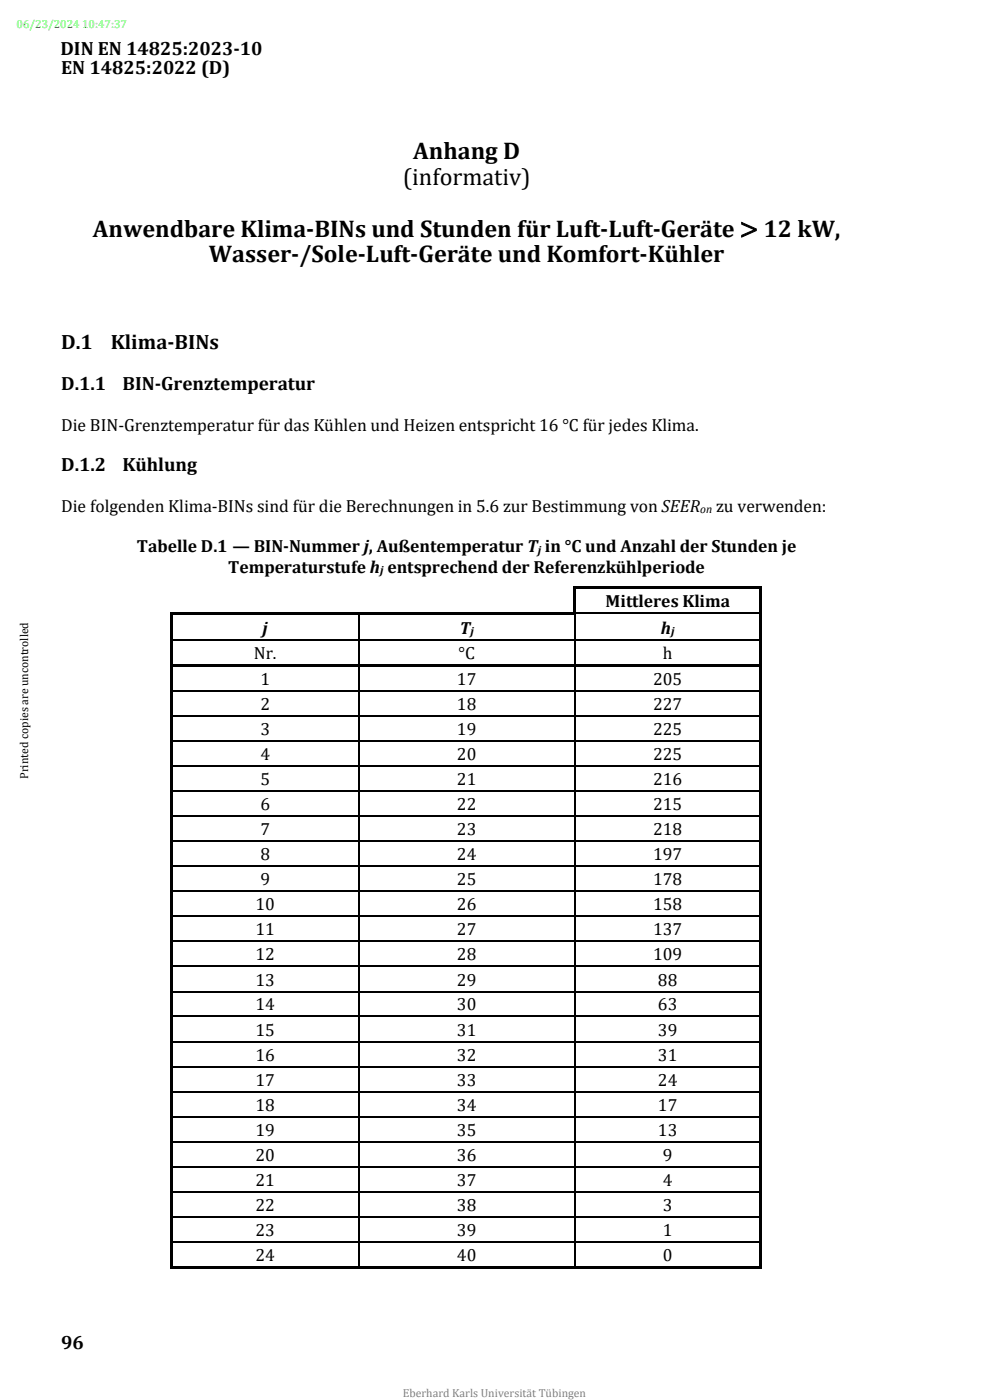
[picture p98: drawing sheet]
<svg xmlns="http://www.w3.org/2000/svg" width="210mm" height="297mm" viewBox="0 0 210 297" stroke-linecap="round" stroke-linejoin="round" font-family="sans-serif">
<defs><g id="words">
<g font-size="5.1">
<text x="87.6" y="33.8">Anhang D</text>
<text x="85.5" y="39.3">(informativ)</text>
<text x="19.7" y="50.2">Anwendbare Klima-BINs und Stunden für Luft-Luft-Geräte &gt; 12 kW,</text>
<text x="44.3" y="55.7">Wasser-/Sole-Luft-Geräte und Komfort-Kühler</text>
</g>
<g font-size="4.4">
<text x="13" y="74">D.1</text>
<text x="23.5" y="74">Klima-BINs</text>
</g>
<g font-size="4.1">
<text x="12.8" y="11.6">DIN EN 14825:2023-10</text>
<text x="13" y="15.6">EN 14825:2022 (D)</text>
<text x="13" y="82.7">D.1.1</text>
<text x="26" y="82.7">BIN-Grenztemperatur</text>
<text x="13" y="99.9">D.1.2</text>
<text x="26" y="99.9">Kühlung</text>
<text x="13" y="286.2">96</text>
</g>
<g font-size="3.7">
<text x="13" y="91.4">Die BIN-Grenztemperatur für das Kühlen und Heizen entspricht 16 °C für jedes Klima.</text>
<text x="13" y="108.6">Die folgenden Klima-BINs sind für die Berechnungen in 5.6 zur Bestimmung von SEER</text>
<text x="151.9" y="108.6">zu verwenden:</text>
<text x="29" y="117.1">Tabelle D.1 — BIN-Nummer j, Außentemperatur T in °C und Anzahl der Stunden je</text>
<text x="48.4" y="121.5">Temperaturstufe h entsprechend der Referenzkühlperiode</text>
<text x="128.4" y="128.9">Mittleres Klima</text>
<text x="55.7" y="134.4">j</text>
<text x="97.5" y="134.4">T</text>
<text x="140.2" y="134.4">h</text>
<text x="53.8" y="139.7">Nr.</text>
<text x="97.3" y="139.7">°C</text>
<text x="140.6" y="139.7">h</text>
<text x="55.2" y="145.3">1</text>
<text x="96.9" y="145.3">17</text>
<text x="138.6" y="145.3">205</text>
<text x="55.2" y="150.6">2</text>
<text x="55.2" y="156">3</text>
<text x="96.9" y="150.6">18</text>
<text x="96.9" y="156">19</text>
<text x="138.6" y="150.6">227</text>
<text x="138.6" y="156">225</text>
<text x="55.2" y="161.2">4</text>
<text x="96.9" y="161.2">20</text>
<text x="138.6" y="161.2">225</text>
<text x="55.2" y="166.6">5</text>
<text x="96.9" y="166.6">21</text>
<text x="138.6" y="166.6">216</text>
<text x="55.2" y="171.9">6</text>
<text x="96.9" y="171.9">22</text>
<text x="138.6" y="171.9">215</text>
<text x="55.2" y="177.2">7</text>
<text x="96.9" y="177.2">23</text>
<text x="138.6" y="177.2">218</text>
<text x="55.2" y="182.5">8</text>
<text x="96.9" y="182.5">24</text>
<text x="138.6" y="182.5">197</text>
<text x="55.2" y="187.8">9</text>
<text x="96.9" y="187.8">25</text>
<text x="138.6" y="187.8">178</text>
<text x="54.2" y="193.1">10</text>
<text x="96.9" y="193.1">26</text>
<text x="138.6" y="193.1">158</text>
<text x="54.2" y="198.5">11</text>
<text x="54.2" y="203.8">12</text>
<text x="96.9" y="198.5">27</text>
<text x="96.9" y="203.8">28</text>
<text x="138.6" y="198.5">137</text>
<text x="138.6" y="203.8">109</text>
<text x="54.2" y="209.1">13</text>
<text x="96.9" y="209.1">29</text>
<text x="139.6" y="209.1">88</text>
<text x="54.2" y="214.4">14</text>
<text x="96.9" y="214.4">30</text>
<text x="139.6" y="214.4">63</text>
<text x="54.2" y="219.7">15</text>
<text x="96.9" y="219.7">31</text>
<text x="139.6" y="219.7">39</text>
<text x="54.2" y="225">16</text>
<text x="96.9" y="225">32</text>
<text x="139.6" y="225">31</text>
<text x="54.2" y="230.3">17</text>
<text x="96.9" y="230.3">33</text>
<text x="139.6" y="230.3">24</text>
<text x="54.2" y="235.6">18</text>
<text x="96.9" y="235.6">34</text>
<text x="139.6" y="235.6">17</text>
<text x="54.2" y="241">19</text>
<text x="96.9" y="241">35</text>
<text x="139.6" y="241">13</text>
<text x="54.2" y="246.3">20</text>
<text x="54.2" y="251.6">21</text>
<text x="96.9" y="246.3">36</text>
<text x="96.9" y="251.6">37</text>
<text x="140.6" y="246.3">9</text>
<text x="140.6" y="251.6">4</text>
<text x="54.2" y="256.9">22</text>
<text x="96.9" y="256.9">38</text>
<text x="140.6" y="256.9">3</text>
<text x="54.2" y="262.2">23</text>
<text x="96.9" y="262.2">39</text>
<text x="140.6" y="262.2">1</text>
<text x="54.2" y="267.5">24</text>
<text x="96.9" y="267.5">40</text>
<text x="140.6" y="267.5">0</text>
</g>
<text font-size="2.5" fill="#0f0" x="3.5" y="6">06/23/2024 10:47:37</text>
<g font-size="2.5">
<text x="148.5" y="108.9">on</text>
<text x="114.1" y="117.5">j</text>
<text x="80.6" y="121.8">j</text>
<text x="99.8" y="134.7">j</text>
<text x="142.4" y="134.7">j</text>
<text x="6" y="165.3" transform="rotate(-90 6 165.3)">Printed copies are uncontrolled</text>
</g>
<text font-size="2.5" fill="#808080" x="85.4" y="296.3">Eberhard Karls Universität Tübingen</text>
</g></defs>
<g fill="#000">
<path d="M36.1 130h.5v.6h-.5z" fill-rule="evenodd"/>
<path d="M36.1 130h.5v.5h-.5z" fill-rule="evenodd"/>
<path d="M36.1 130.6h.5v5h-.5z" fill-rule="evenodd"/>
<path d="M36.6 130h.5v.5h-.5z" fill-rule="evenodd"/>
<path d="M37.1 130h38.9v.5h-38.9z" fill-rule="evenodd"/>
<path d="M76 130h.5v.5h-.5z" fill-rule="evenodd"/>
<path d="M76.3 130h.5v.5h-.5z" fill-rule="evenodd"/>
<path d="M76.8 130h44.9v.5h-44.9z" fill-rule="evenodd"/>
<path d="M121.7 124.4h.5v.6h-.5z" fill-rule="evenodd"/>
<path d="M121.7 124.4h.5v.5h-.5z" fill-rule="evenodd"/>
<path d="M121.7 125h.5v5h-.5z" fill-rule="evenodd"/>
<path d="M121.7 130h.5v.5h-.5z" fill-rule="evenodd"/>
<path d="M121.7 130h.5v.5h-.5z" fill-rule="evenodd"/>
<path d="M122.2 124.4h38.9v.5h-38.9z" fill-rule="evenodd"/>
<path d="M161.1 124.4h.5v.6h-.5z" fill-rule="evenodd"/>
<path d="M161.1 124.4h.5v.5h-.5z" fill-rule="evenodd"/>
<path d="M161.1 125h.5v5h-.5z" fill-rule="evenodd"/>
<path d="M161.1 130h.5v.6h-.5z" fill-rule="evenodd"/>
<path d="M161.1 130.6h.5v5h-.5z" fill-rule="evenodd"/>
<path d="M36.1 135.8h.5v5.1h-.5z" fill-rule="evenodd"/>
<path d="M36.1 140.9h.5v.5h-.5z" fill-rule="evenodd"/>
<path d="M36.1 141.4h.5v5.1h-.5z" fill-rule="evenodd"/>
<path d="M36.1 146.7h.5v5.1h-.5z" fill-rule="evenodd"/>
<path d="M36.1 152h.5v5.1h-.5z" fill-rule="evenodd"/>
<path d="M36.6 140.9h39.4v.5h-39.4z" fill-rule="evenodd"/>
<path d="M76 140.9h.5v.5h-.5z" fill-rule="evenodd"/>
<path d="M76.5 140.9h45.3v.5h-45.3z" fill-rule="evenodd"/>
<path d="M121.8 140.9h.5v.5h-.5z" fill-rule="evenodd"/>
<path d="M122.3 140.9h38.8v.5h-38.8z" fill-rule="evenodd"/>
<path d="M161.1 135.8h.5v5.1h-.5z" fill-rule="evenodd"/>
<path d="M161.1 140.9h.5v.5h-.5z" fill-rule="evenodd"/>
<path d="M161.1 141.4h.5v5.1h-.5z" fill-rule="evenodd"/>
<path d="M161.1 146.7h.5v5.1h-.5z" fill-rule="evenodd"/>
<path d="M161.1 152h.5v5.1h-.5z" fill-rule="evenodd"/>
<path d="M36.1 157.4h.5v5h-.5z" fill-rule="evenodd"/>
<path d="M36.1 162.6h.5v5.1h-.5z" fill-rule="evenodd"/>
<path d="M36.1 168h.5v5h-.5z" fill-rule="evenodd"/>
<path d="M36.1 173.3h.5v5.1h-.5z" fill-rule="evenodd"/>
<path d="M161.1 157.4h.5v5h-.5z" fill-rule="evenodd"/>
<path d="M161.1 162.6h.5v5.1h-.5z" fill-rule="evenodd"/>
<path d="M161.1 168h.5v5h-.5z" fill-rule="evenodd"/>
<path d="M161.1 173.3h.5v5.1h-.5z" fill-rule="evenodd"/>
<path d="M36.1 178.6h.5v5h-.5z" fill-rule="evenodd"/>
<path d="M36.1 183.9h.5v5.1h-.5z" fill-rule="evenodd"/>
<path d="M36.1 189.2h.5v5.1h-.5z" fill-rule="evenodd"/>
<path d="M36.1 194.5h.5v5.1h-.5z" fill-rule="evenodd"/>
<path d="M161.1 178.6h.5v5h-.5z" fill-rule="evenodd"/>
<path d="M161.1 183.9h.5v5.1h-.5z" fill-rule="evenodd"/>
<path d="M161.1 189.2h.5v5.1h-.5z" fill-rule="evenodd"/>
<path d="M161.1 194.5h.5v5.1h-.5z" fill-rule="evenodd"/>
<path d="M36.1 199.9h.5v5h-.5z" fill-rule="evenodd"/>
<path d="M36.1 205.1h.5v5.1h-.5z" fill-rule="evenodd"/>
<path d="M36.1 210.5h.5v5h-.5z" fill-rule="evenodd"/>
<path d="M161.1 199.9h.5v5h-.5z" fill-rule="evenodd"/>
<path d="M161.1 205.1h.5v5.1h-.5z" fill-rule="evenodd"/>
<path d="M161.1 210.5h.5v5h-.5z" fill-rule="evenodd"/>
<path d="M36.1 215.8h.5v5.1h-.5z" fill-rule="evenodd"/>
<path d="M36.1 221.1h.5v5h-.5z" fill-rule="evenodd"/>
<path d="M36.1 226.4h.5v5.1h-.5z" fill-rule="evenodd"/>
<path d="M36.1 231.7h.5v5.1h-.5z" fill-rule="evenodd"/>
<path d="M161.1 215.8h.5v5.1h-.5z" fill-rule="evenodd"/>
<path d="M161.1 221.1h.5v5h-.5z" fill-rule="evenodd"/>
<path d="M161.1 226.4h.5v5.1h-.5z" fill-rule="evenodd"/>
<path d="M161.1 231.7h.5v5.1h-.5z" fill-rule="evenodd"/>
<path d="M36.1 237h.5v5.1h-.5z" fill-rule="evenodd"/>
<path d="M36.1 242.4h.5v5h-.5z" fill-rule="evenodd"/>
<path d="M36.1 247.6h.5v5.1h-.5z" fill-rule="evenodd"/>
<path d="M36.1 253h.5v5h-.5z" fill-rule="evenodd"/>
<path d="M161.1 237h.5v5.1h-.5z" fill-rule="evenodd"/>
<path d="M161.1 242.4h.5v5h-.5z" fill-rule="evenodd"/>
<path d="M161.1 247.6h.5v5.1h-.5z" fill-rule="evenodd"/>
<path d="M161.1 253h.5v5h-.5z" fill-rule="evenodd"/>
<path d="M36.1 258.3h.5v5.1h-.5z" fill-rule="evenodd"/>
<path d="M36.1 263.6h.5v5.1h-.5z" fill-rule="evenodd"/>
<path d="M36.1 268.7h.5v.5h-.5z" fill-rule="evenodd"/>
<path d="M36.1 268.7h.5v.5h-.5z" fill-rule="evenodd"/>
<path d="M36.6 268.7h39.4v.5h-39.4z" fill-rule="evenodd"/>
<path d="M76 268.7h.5v.5h-.5z" fill-rule="evenodd"/>
<path d="M76.5 268.7h45.3v.5h-45.3z" fill-rule="evenodd"/>
<path d="M121.8 268.7h.5v.5h-.5z" fill-rule="evenodd"/>
<path d="M122.3 268.7h38.8v.5h-38.8z" fill-rule="evenodd"/>
<path d="M161.1 258.3h.5v5.1h-.5z" fill-rule="evenodd"/>
<path d="M161.1 263.6h.5v5.1h-.5z" fill-rule="evenodd"/>
<path d="M161.1 268.7h.5v.5h-.5z" fill-rule="evenodd"/>
<path d="M161.1 268.7h.5v.5h-.5z" fill-rule="evenodd"/>
</g>
<g fill="#000">
<path d="M36.1 135.6h.5v.2h-.5zM76 130.5l.3 .1zM76 135.6h.3v.2h-.3zM121.8 130.5l.2 .1zM121.8 135.6h.2v.2h-.2zM161.1 135.6h.5v.2h-.5zM36.1 146.5h.5v.2h-.5zM36.1 151.8h.5v.2h-.5zM36.1 157.1h.5v.3h-.5zM76 141.4h.3zM76 146.5h.3v.2h-.3zM76 151.8h.3v.2h-.3z"/>
<path d="M76 157.1h.3v.3h-.3zM121.8 141.4h.2zM121.8 146.5h.2v.2h-.2zM121.8 151.8h.2v.2h-.2zM121.8 157.1h.2v.3h-.2zM161.1 146.5h.5v.2h-.5zM161.1 151.8h.5v.2h-.5zM161.1 157.1h.5v.3h-.5zM36.1 162.4h.5v.2h-.5zM36.1 167.7h.5v.3h-.5zM36.1 173h.5v.3h-.5zM36.1 178.4h.5v.2h-.5z"/>
<path d="M76 162.4h.3v.2h-.3zM76 167.7h.3v.3h-.3zM76 173h.3v.3h-.3zM76 178.4h.3v.2h-.3zM121.8 162.4h.2v.2h-.2zM121.8 167.7h.2v.3h-.2zM121.8 173h.2v.3h-.2zM121.8 178.4h.2v.2h-.2zM161.1 162.4h.5v.2h-.5zM161.1 167.7h.5v.3h-.5zM161.1 173h.5v.3h-.5zM161.1 178.4h.5v.2h-.5z"/>
<path d="M36.1 183.6h.5v.3h-.5zM36.1 189h.5v.2h-.5zM36.1 194.3h.5v.2h-.5zM36.1 199.6h.5v.3h-.5zM76 183.6h.3v.3h-.3zM76 189h.3v.2h-.3zM76 194.3h.3v.2h-.3zM76 199.6h.3v.3h-.3zM121.8 183.6h.2v.3h-.2zM121.8 189h.2v.2h-.2zM121.8 194.3h.2v.2h-.2zM121.8 199.6h.2v.3h-.2z"/>
<path d="M161.1 183.6h.5v.3h-.5zM161.1 189h.5v.2h-.5zM161.1 194.3h.5v.2h-.5zM161.1 199.6h.5v.3h-.5zM36.1 204.9h.5v.2h-.5zM36.1 210.2h.5v.3h-.5zM36.1 215.5h.5v.3h-.5zM76 204.9h.3v.2h-.3zM76 210.2h.3v.3h-.3zM76 215.5h.3v.3h-.3zM121.8 204.9h.2v.2h-.2zM121.8 210.2h.2v.3h-.2z"/>
<path d="M121.8 215.5h.2v.3h-.2zM161.1 204.9h.5v.2h-.5zM161.1 210.2h.5v.3h-.5zM161.1 215.5h.5v.3h-.5zM36.1 220.9h.5v.2h-.5zM36.1 226.1h.5v.3h-.5zM36.1 231.5h.5v.2h-.5zM36.1 236.8h.5v.2h-.5zM76 220.9h.3v.2h-.3zM76 226.1h.3v.3h-.3zM76 231.5h.3v.2h-.3zM76 236.8h.3v.2h-.3z"/>
<path d="M121.8 220.9h.2v.2h-.2zM121.8 226.1h.2v.3h-.2zM121.8 231.5h.2v.2h-.2zM121.8 236.8h.2v.2h-.2zM161.1 220.9h.5v.2h-.5zM161.1 226.1h.5v.3h-.5zM161.1 231.5h.5v.2h-.5zM161.1 236.8h.5v.2h-.5zM36.1 242.1h.5v.3h-.5zM36.1 247.4h.5v.2h-.5zM36.1 252.7h.5v.3h-.5zM36.1 258h.5v.3h-.5z"/>
<path d="M76 242.1h.3v.3h-.3zM76 247.4h.3v.2h-.3zM76 252.7h.3v.3h-.3zM76 258h.3v.3h-.3zM121.8 242.1h.2v.3h-.2zM121.8 247.4h.2v.2h-.2zM121.8 252.7h.2v.3h-.2zM121.8 258h.2v.3h-.2zM161.1 242.1h.5v.3h-.5zM161.1 247.4h.5v.2h-.5zM161.1 252.7h.5v.3h-.5zM161.1 258h.5v.3h-.5z"/>
<path d="M36.1 263.4h.5v.2h-.5zM76 263.4h.3v.2h-.3zM121.8 263.4h.2v.2h-.2zM161.1 263.4h.5v.2h-.5z"/>
</g>
<g fill="none" stroke="#000" stroke-width=".25">
<path d="M36.6 135.7h39.4M76.2 130.6v5M76.2 135.8v5.1M76.3 135.7h45.5M121.9 130.6v5M121.9 135.8v5.1M122 135.7h39.1M122.2 130.1h38.9M36.6 146.6h39.4M36.6 151.9h39.4M36.6 157.2h39.4M76.2 141.4v5.1"/>
<path d="M76.2 146.7v5.1M76.2 152v5.1M76.2 157.4v5M76.3 146.6h45.5M76.3 151.9h45.5M76.3 157.2h45.5M121.9 141.4v5.1M121.9 146.7v5.1M121.9 152v5.1M121.9 157.4v5M122 146.6h39.1M122 151.9h39.1"/>
<path d="M122 157.2h39.1M36.6 162.5h39.4M36.6 167.9h39.4M36.6 173.1h39.4M36.6 178.5h39.4M76.2 162.6v5.1M76.2 168v5M76.2 173.3v5.1M76.2 178.6v5M76.3 162.5h45.5M76.3 167.9h45.5M76.3 173.1h45.5"/>
<path d="M76.3 178.5h45.5M121.9 162.6v5.1M121.9 168v5M121.9 173.3v5.1M121.9 178.6v5M122 162.5h39.1M122 167.9h39.1M122 173.1h39.1M122 178.5h39.1M36.6 183.8h39.4M36.6 189.1h39.4M36.6 194.4h39.4"/>
<path d="M36.6 199.7h39.4M76.2 183.9v5.1M76.2 189.2v5.1M76.2 194.5v5.1M76.2 199.9v5M76.3 183.8h45.5M76.3 189.1h45.5M76.3 194.4h45.5M76.3 199.7h45.5M121.9 183.9v5.1M121.9 189.2v5.1M121.9 194.5v5.1"/>
<path d="M121.9 199.9v5M122 183.8h39.1M122 189.1h39.1M122 194.4h39.1M122 199.7h39.1M36.6 205h39.4M36.6 210.4h39.4M36.6 215.6h39.4M76.2 205.1v5.1M76.2 210.5v5M76.2 215.8v5.1M76.3 205h45.5"/>
<path d="M76.3 210.4h45.5M76.3 215.6h45.5M121.9 205.1v5.1M121.9 210.5v5M121.9 215.8v5.1M122 205h39.1M122 210.4h39.1M122 215.6h39.1M36.6 221h39.4M36.6 226.3h39.4M36.6 231.6h39.4M36.6 236.9h39.4"/>
<path d="M76.2 221.1v5M76.2 226.4v5.1M76.2 231.7v5.1M76.2 237v5.1M76.3 221h45.5M76.3 226.3h45.5M76.3 231.6h45.5M76.3 236.9h45.5M121.9 221.1v5M121.9 226.4v5.1M121.9 231.7v5.1M121.9 237v5.1"/>
<path d="M122 221h39.1M122 226.3h39.1M122 231.6h39.1M122 236.9h39.1M36.6 242.2h39.4M36.6 247.5h39.4M36.6 252.9h39.4M36.6 258.1h39.4M76.2 242.4v5M76.2 247.6v5.1M76.2 253v5M76.2 258.3v5.1"/>
<path d="M76.3 242.2h45.5M76.3 247.5h45.5M76.3 252.9h45.5M76.3 258.1h45.5M121.9 242.4v5M121.9 247.6v5.1M121.9 253v5M121.9 258.3v5.1M122 242.2h39.1M122 247.5h39.1M122 252.9h39.1M122 258.1h39.1"/>
<path d="M36.6 263.5h39.4M76.2 263.6v5.1M76.3 263.5h45.5M121.9 263.6v5.1M122 263.5h39.1"/>
</g>
<use href="#words"/>
</svg>
